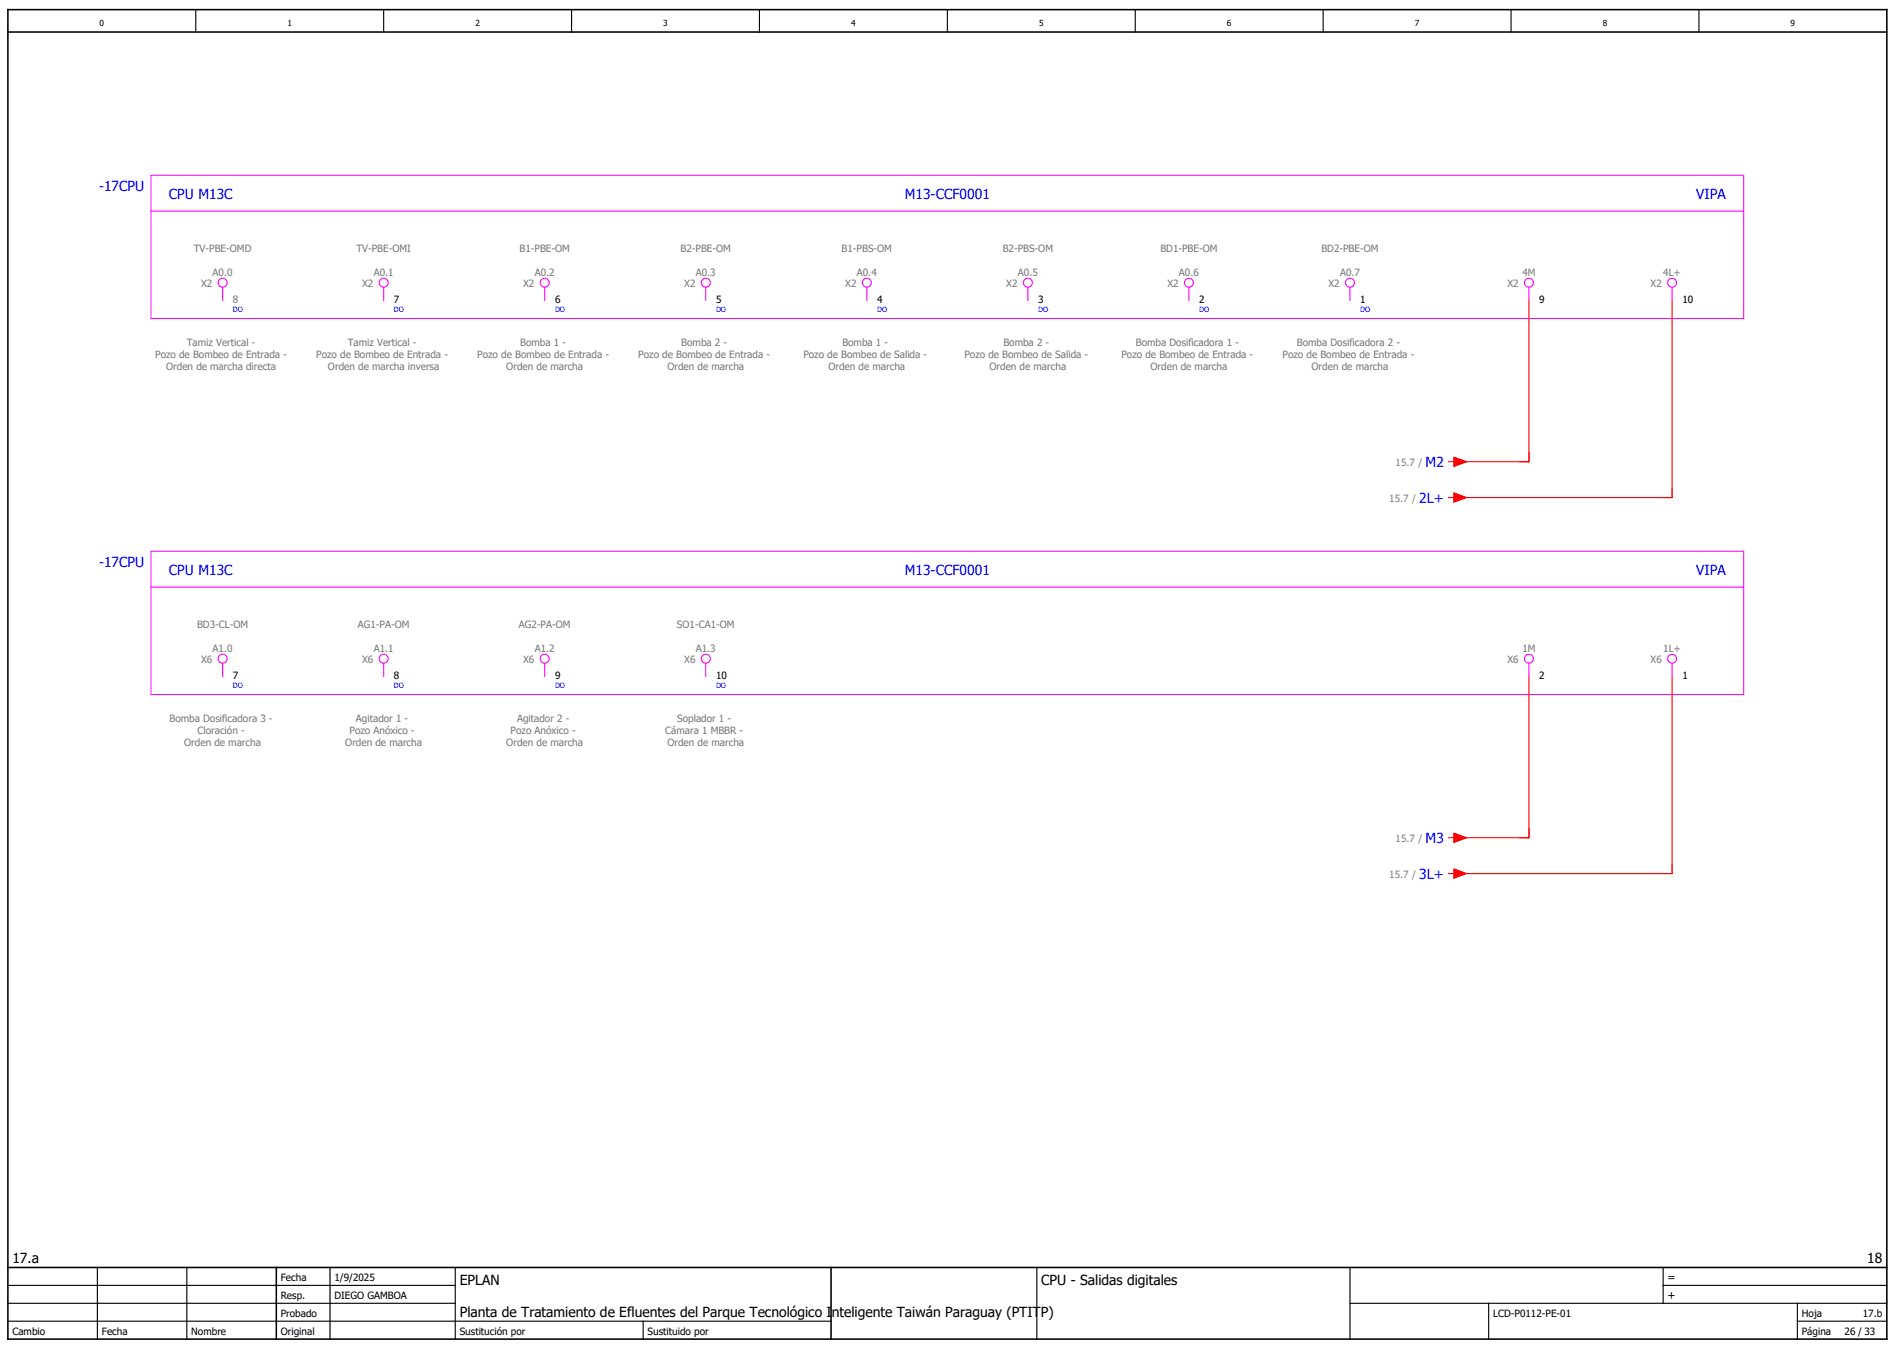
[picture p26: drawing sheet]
<svg xmlns="http://www.w3.org/2000/svg" width="424mm" height="301mm" viewBox="0 0 424 301" stroke-linecap="round" stroke-linejoin="round" font-family="sans-serif">
<defs><g id="words">
<g font-size="3.1" fill="#00f">
<text x="22.1" y="42.8">-17CPU</text>
<text x="37.8" y="44.4">CPU M13C</text>
<text x="202.2" y="44.4">M13-CCF0001</text>
<text x="379.2" y="44.4">VIPA</text>
<text x="318.7" y="104.4">M2</text>
<text x="317.3" y="112.4">2L+</text>
<text x="22.1" y="126.8">-17CPU</text>
<text x="37.8" y="128.4">CPU M13C</text>
<text x="202.2" y="128.4">M13-CCF0001</text>
<text x="379.2" y="128.4">VIPA</text>
<text x="318.7" y="188.4">M3</text>
<text x="317.3" y="196.4">3L+</text>
</g>
<g font-size="3.1">
<text x="2.8" y="282.2">17.a</text>
<text x="102.8" y="287.2">EPLAN</text>
<text x="232.8" y="287.2">CPU - Salidas digitales</text>
<text x="417.4" y="282.2">18</text>
<text x="102.8" y="294.2">Planta de Tratamiento de Efluentes del Parque Tecnológico Inteligente Taiwán Paraguay (PTITP)</text>
</g>
<g font-size="2.5">
<text x="372.8" y="286.2">=</text>
<text x="372.8" y="290.2">+</text>
</g>
<g font-size="2.2" fill="#767676">
<text x="43.3" y="56.3">TV-PBE-OMD</text>
<text x="79.7" y="56.3">TV-PBE-OMI</text>
<text x="116.1" y="56.3">B1-PBE-OM</text>
<text x="152.1" y="56.3">B2-PBE-OM</text>
<text x="188.1" y="56.3">B1-PBS-OM</text>
<text x="224.1" y="56.3">B2-PBS-OM</text>
<text x="259.4" y="56.3">BD1-PBE-OM</text>
<text x="295.4" y="56.3">BD2-PBE-OM</text>
<text x="44.9" y="64.1">X2</text>
<text x="47.5" y="61.7">A0.0</text>
<text x="80.9" y="64.1">X2</text>
<text x="83.5" y="61.7">A0.1</text>
<text x="116.9" y="64.1">X2</text>
<text x="119.5" y="61.7">A0.2</text>
<text x="152.9" y="64.1">X2</text>
<text x="155.5" y="61.7">A0.3</text>
<text x="188.9" y="64.1">X2</text>
<text x="191.5" y="61.7">A0.4</text>
<text x="224.9" y="64.1">X2</text>
<text x="227.5" y="61.7">A0.5</text>
<text x="260.9" y="64.1">X2</text>
<text x="263.5" y="61.7">A0.6</text>
<text x="296.9" y="64.1">X2</text>
<text x="299.5" y="61.7">A0.7</text>
<text x="336.9" y="64.1">X2</text>
<text x="340.3" y="61.7">4M</text>
<text x="368.9" y="64.1">X2</text>
<text x="371.8" y="61.7">4L+</text>
<text x="52.1" y="67.6">8</text>
<text x="41.7" y="77.3">Tamiz Vertical -</text>
<text x="77.7" y="77.3">Tamiz Vertical -</text>
<text x="116.3" y="77.3">Bomba 1 -</text>
<text x="152.3" y="77.3">Bomba 2 -</text>
<text x="188.3" y="77.3">Bomba 1 -</text>
<text x="224.3" y="77.3">Bomba 2 -</text>
<text x="253.9" y="77.3">Bomba Dosificadora 1 -</text>
<text x="289.9" y="77.3">Bomba Dosificadora 2 -</text>
<text x="34.7" y="80">Pozo de Bombeo de Entrada -</text>
<text x="37.1" y="82.7">Orden de marcha directa</text>
<text x="70.7" y="80">Pozo de Bombeo de Entrada -</text>
<text x="73.3" y="82.7">Orden de marcha inversa</text>
<text x="106.7" y="80">Pozo de Bombeo de Entrada -</text>
<text x="113.2" y="82.7">Orden de marcha</text>
<text x="142.7" y="80">Pozo de Bombeo de Entrada -</text>
<text x="149.2" y="82.7">Orden de marcha</text>
<text x="179.6" y="80">Pozo de Bombeo de Salida -</text>
<text x="185.2" y="82.7">Orden de marcha</text>
<text x="215.6" y="80">Pozo de Bombeo de Salida -</text>
<text x="221.2" y="82.7">Orden de marcha</text>
<text x="250.7" y="80">Pozo de Bombeo de Entrada -</text>
<text x="257.2" y="82.7">Orden de marcha</text>
<text x="286.7" y="80">Pozo de Bombeo de Entrada -</text>
<text x="293.2" y="82.7">Orden de marcha</text>
<text x="44" y="140.3">BD3-CL-OM</text>
<text x="80" y="140.3">AG1-PA-OM</text>
<text x="116" y="140.3">AG2-PA-OM</text>
<text x="151.3" y="140.3">SO1-CA1-OM</text>
<text x="44.9" y="148.1">X6</text>
<text x="47.5" y="145.7">A1.0</text>
<text x="80.9" y="148.1">X6</text>
<text x="83.5" y="145.7">A1.1</text>
<text x="116.9" y="148.1">X6</text>
<text x="119.5" y="145.7">A1.2</text>
<text x="152.9" y="148.1">X6</text>
<text x="155.5" y="145.7">A1.3</text>
<text x="336.9" y="148.1">X6</text>
<text x="340.3" y="145.7">1M</text>
<text x="368.9" y="148.1">X6</text>
<text x="371.8" y="145.7">1L+</text>
<text x="37.9" y="161.3">Bomba Dosificadora 3 -</text>
<text x="79.6" y="161.3">Agitador 1 -</text>
<text x="115.6" y="161.3">Agitador 2 -</text>
<text x="151.4" y="161.3">Soplador 1 -</text>
<text x="41.2" y="166.7">Orden de marcha</text>
<text x="44.1" y="164">Cloración -</text>
<text x="77.2" y="166.7">Orden de marcha</text>
<text x="78.1" y="164">Pozo Anóxico -</text>
<text x="113.2" y="166.7">Orden de marcha</text>
<text x="114.1" y="164">Pozo Anóxico -</text>
<text x="148.7" y="164">Cámara 1 MBBR -</text>
<text x="149.2" y="166.7">Orden de marcha</text>
</g>
<g font-size="2.2">
<text x="88.1" y="67.6">7</text>
<text x="124.1" y="67.6">6</text>
<text x="160.1" y="67.6">5</text>
<text x="196.1" y="67.6">4</text>
<text x="232.1" y="67.6">3</text>
<text x="268.1" y="67.6">2</text>
<text x="304.1" y="67.6">1</text>
<text x="344.1" y="67.6">9</text>
<text x="376.1" y="67.6">10</text>
<text x="52.1" y="151.6">7</text>
<text x="88.1" y="151.6">8</text>
<text x="124.1" y="151.6">9</text>
<text x="160.1" y="151.6">10</text>
<text x="344.1" y="151.6">2</text>
<text x="376.1" y="151.6">1</text>
<text x="62.8" y="286.2">Fecha</text>
<text x="74.8" y="286.2">1/9/2025</text>
<text x="62.8" y="290.2">Resp.</text>
<text x="74.8" y="290.2">DIEGO GAMBOA</text>
<text x="2.8" y="298.2">Cambio</text>
<text x="22.8" y="298.2">Fecha</text>
<text x="42.8" y="298.2">Nombre</text>
<text x="62.8" y="298.2">Original</text>
<text x="62.8" y="294.2">Probado</text>
<text x="102.8" y="298.2">Sustitución por</text>
<text x="144.8" y="298.2">Sustituido por</text>
<text x="333.8" y="294.2">LCD-P0112-PE-01</text>
<text x="402.8" y="294.2">Hoja</text>
<text x="402.8" y="298.2">Página</text>
<text x="412.3" y="298.2">26 / 33</text>
<text x="416.4" y="294.2">17.b</text>
</g>
<g font-size="2.2" fill="#7ca552">
<text x="312" y="104">15.7 /</text>
<text x="310.6" y="112">15.7 /</text>
<text x="312" y="188">15.7 /</text>
<text x="310.6" y="196">15.7 /</text>
</g>
<g font-size="1.9">
<text x="22.3" y="5.8">0</text>
<text x="64.3" y="5.8">1</text>
<text x="106.3" y="5.8">2</text>
<text x="148.3" y="5.8">3</text>
<text x="190.3" y="5.8">4</text>
<text x="232.3" y="5.8">5</text>
<text x="274.3" y="5.8">6</text>
<text x="316.3" y="5.8">7</text>
<text x="358.3" y="5.8">8</text>
<text x="400.3" y="5.8">9</text>
</g>
<g font-size="1.6" fill="#00f">
<text x="52.1" y="69.7">DO</text>
<text x="88.1" y="69.7">DO</text>
<text x="124.1" y="69.7">DO</text>
<text x="160.1" y="69.7">DO</text>
<text x="196.1" y="69.7">DO</text>
<text x="232.1" y="69.7">DO</text>
<text x="268.1" y="69.7">DO</text>
<text x="304.1" y="69.7">DO</text>
<text x="52.1" y="153.7">DO</text>
<text x="88.1" y="153.7">DO</text>
<text x="124.1" y="153.7">DO</text>
<text x="160.1" y="153.7">DO</text>
</g>
</g></defs>
<g fill="none" stroke="#000" stroke-width=".25">
<path d="M43.8 2.2v5M85.8 2.2v5M127.8 2.2v5M169.8 2.2v5M211.8 2.2v5M253.8 2.2v5M295.8 2.2v5M337.8 2.2v5M379.8 2.2v5M1.8 295.2h184M1.8 291.2h100M1.8 287.2h100"/>
<path d="M21.8 283.2v16M41.8 283.2v16M73.8 283.2v16M101.8 283.2v16M143.8 295.2v4M231.8 283.2v16M301.8 291.2h120M301.8 283.2v16M332.8 291.2v8M371.8 287.2h50M371.8 283.2v8M401.8 295.2h20"/>
<path d="M401.8 291.2v8"/>
</g>
<path d="M1.8 7.2h420M1.8 2.2h420v297h-420zM1.8 283.2h420M61.8 283.2v16M185.8 283.2v16" fill="none" stroke="#000" stroke-width=".35"/>
<path d="M341.8 67.2v36h-16M373.8 67.2v44h-48M323.8 103.2h1.2M323.8 111.2h1.2M325 110.2l2.8 1-2.8 1zM325 102.2l2.8 1-2.8 1zM341.8 151.2v36h-16M373.8 151.2v44h-48M323.8 187.2h1.2M323.8 195.2h1.2M325 186.2l2.8 1-2.8 1zM325 194.2l2.8 1-2.8 1z" fill="none" stroke="#f00" stroke-width=".25"/>
<g fill="none" stroke="#f0f" stroke-width=".25">
<path d="M33.8 47.2h356M49.8 64.2v3M85.8 64.2v3M121.8 64.2v3M157.8 64.2v3M193.8 64.2v3M229.8 64.2v3M265.8 64.2v3M301.8 64.2v3M341.8 64.2v3M373.8 64.2v3M33.8 131.2h356"/>
<path d="M49.8 148.2v3M85.8 148.2v3M121.8 148.2v3M157.8 148.2v3M341.8 148.2v3M373.8 148.2v3"/>
<circle cx="49.8" cy="63.2" r="1"/>
<circle cx="85.8" cy="63.2" r="1"/>
<circle cx="121.8" cy="63.2" r="1"/>
<circle cx="157.8" cy="63.2" r="1"/>
<circle cx="193.8" cy="63.2" r="1"/>
<circle cx="229.8" cy="63.2" r="1"/>
<circle cx="265.8" cy="63.2" r="1"/>
<circle cx="301.8" cy="63.2" r="1"/>
<circle cx="341.8" cy="63.2" r="1"/>
<circle cx="373.8" cy="63.2" r="1"/>
<circle cx="49.8" cy="147.2" r="1"/>
<circle cx="85.8" cy="147.2" r="1"/>
<circle cx="121.8" cy="147.2" r="1"/>
<circle cx="157.8" cy="147.2" r="1"/>
<circle cx="341.8" cy="147.2" r="1"/>
<circle cx="373.8" cy="147.2" r="1"/>
</g>
<path d="M33.8 39.2h356v32h-356zM33.8 123.2h356v32h-356z" fill="none" stroke="#f0f" stroke-width=".22"/>
<g fill="#f00" stroke="#f00" stroke-width=".22">
<path d="M325 110.2l2.8 1-2.8 1z"/>
<path d="M325 102.2l2.8 1-2.8 1z"/>
<path d="M325 194.2l2.8 1-2.8 1z"/>
<path d="M325 186.2l2.8 1-2.8 1z"/>
</g>
<use href="#words"/>
</svg>
